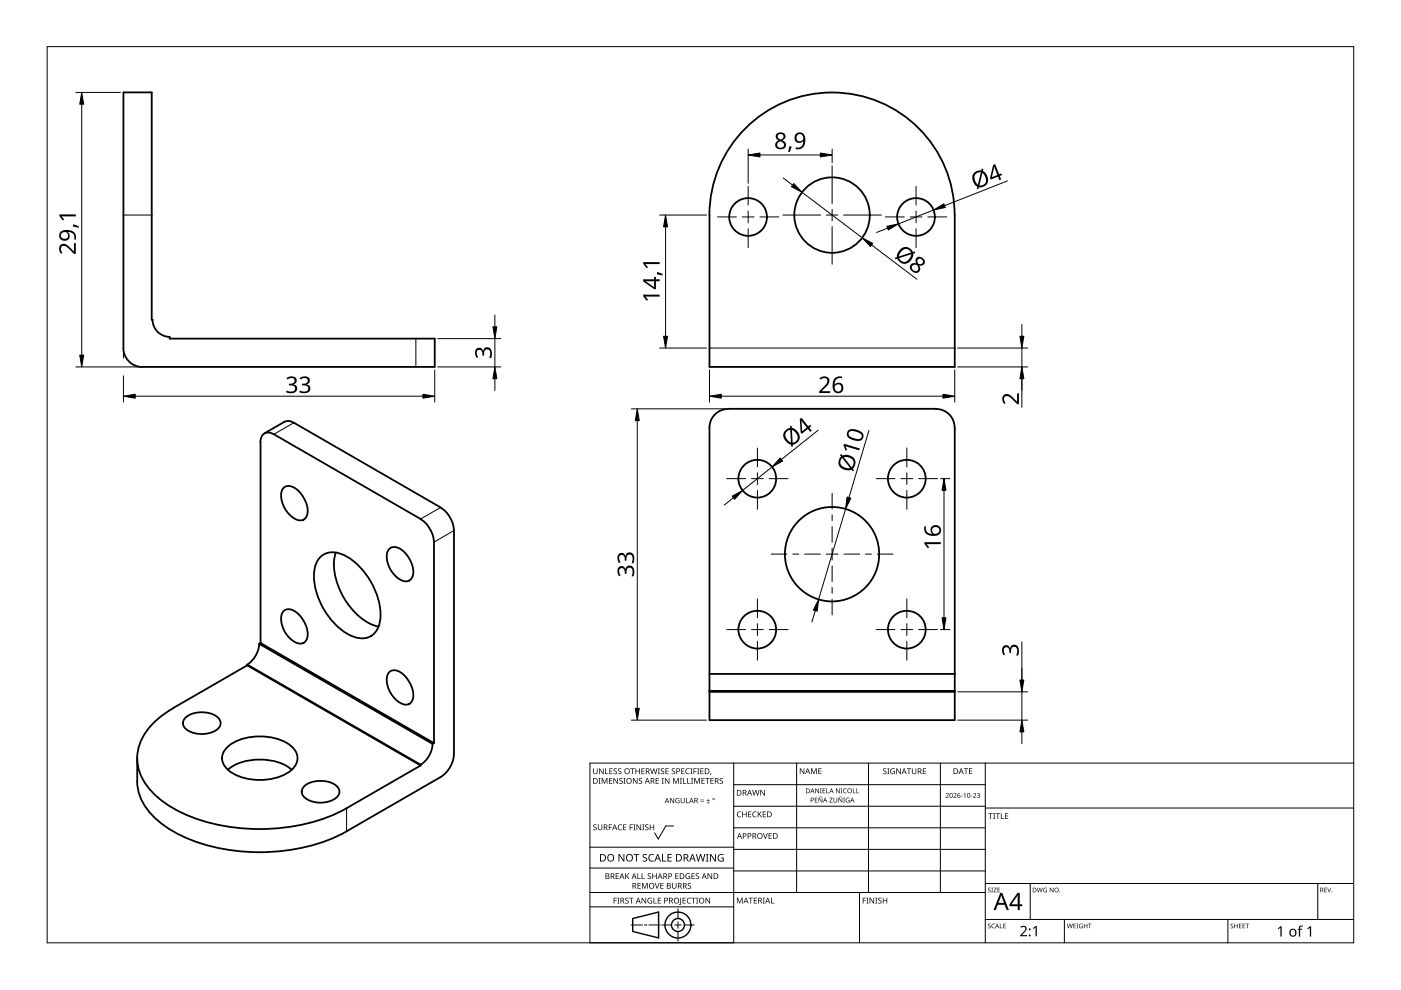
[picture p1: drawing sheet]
<svg xmlns="http://www.w3.org/2000/svg" width="297mm" height="210mm" viewBox="0 0 297 210" stroke-linecap="round" stroke-linejoin="round" font-family="sans-serif">
<path d="M26.2 45.6h6M88.2 71.8v6M150.4 73.8h52M62.3 89.6l-4.2 2.5M93.4 107.6l-4.2 2.4M96.3 112.5l-4.3 2.4M73.5 171.4v4.9" fill="none" stroke="#000" stroke-width=".21"/>
<g fill="none" stroke="#000" stroke-width=".38">
<path d="M202.4 45.6v32.2h-52v-32.2a26 26 0 0 1 26-26 26 26 0 0 1 26 26M32.3 67.8a3.7 3.7 0 0 0 3.6 3.6M32.4 67.8h-.2v-48.2h-6v54.2a4 4 0 0 0 3.9 4h62.1v-6h-56.2v-.4M55.2 93.7v42.6M58 92.1a1.75 1.75 0 0 0-2-.2 1.75 1.75 0 0 0-.8 1.8M58.1 92.1l31.1 17.9M60.3 89.5a1.82 1.82 0 0 1 2 .1M60.3 89.4l-4.2 2.5M62.3 89.6l31.1 18M154.4 86.7a4 4 0 0 0-4 4v62h52v-62M198.4 86.7a3.9 3.9 0 0 1 4 4M198.4 86.7h-44"/>
<path d="M60.1 103.5a2.05 2.05 0 0 1 2.9 .3 5.8 5.8 0 0 1 2 5.6 1.66 1.66 0 0 1-2.6 .5 5.7 5.7 0 0 1-2.6-6zM68 118a4.5 4.5 0 0 1 5.6 0 15.4 15.4 0 0 1 7 13.3 4 4 0 0 1-6.1 3.5 15 15 0 0 1-7.9-13.7 4.9 4.9 0 0 1 1.4-3.1zM71.2 117.2a12.5 12.5 0 0 0 2.3 10.4 11.8 11.8 0 0 0 6.8 5.3M82.4 116.5a2.05 2.05 0 0 1 3 .2 5.8 5.8 0 0 1 2 5.7 1.68 1.68 0 0 1-2.6 .5 5.6 5.6 0 0 1-2.6-6zM89.2 110.1a6.2 6.2 0 0 1 2.8 4.8M92 114.9v42.7M93.4 107.6a6.1 6.1 0 0 1 2.8 4.9M96.3 112.5v47.3M54.9 136.5a5.8 5.8 0 0 1-2.5 4.4M55 136.5l36.7 21.2 .3-.1M55.2 136.3l-.2 .2M55.2 136.3l36.8 21.3"/>
<path d="M60.1 129.6a2.05 2.05 0 0 1 2.9 .3 5.8 5.8 0 0 1 2 5.7 1.67 1.67 0 0 1-2.6 .5 5.6 5.6 0 0 1-2.6-6zM36.7 150.2a14.2 14.2 0 0 0-7.4 8.6 9.9 9.9 0 0 0 3 9.2 28.6 28.6 0 0 0 16.2 7.3 40.1 40.1 0 0 0 24.9-3.9l15.8-9.1M39.5 152a5.7 5.7 0 0 1 7 .4 1.67 1.67 0 0 1-.9 2.6 5.7 5.7 0 0 1-6.5-.8 1.5 1.5 0 0 1 .4-2.2zM48 158.6a10.7 10.7 0 0 1 9.4-2.3 7.5 7.5 0 0 1 5.3 3.1 3.3 3.3 0 0 1-1.6 4.4 12.1 12.1 0 0 1-12.5-.3 3.1 3.1 0 0 1-.6-4.9zM52.4 141.1l36.8 21.2M52.4 141.1l-15.7 9M52.4 141.1v-.2l36.8 21.2v.2M82.4 142.6a2.05 2.05 0 0 1 3 .3 6.2 6.2 0 0 1 2.2 5.1 1.65 1.65 0 0 1-1.1 1.4 1.65 1.65 0 0 1-1.7-.4 5.7 5.7 0 0 1-2.6-6zM91.7 157.7a5.5 5.5 0 0 1-2.5 4.5M96.2 159.9a6.1 6.1 0 0 1-2.8 4.9M202.4 146.5h-52M202.4 146.7h-52"/>
<path d="M202.4 142.9h-52M29.1 160.7v5a11.8 11.8 0 0 0 5.5 9.2 36.2 36.2 0 0 0 22 5.8 37.7 37.7 0 0 0 16.8-4.4M48.3 163.2a11.9 11.9 0 0 1 11.8-1.2l1.7 1.2M64.6 166.6a6.1 6.1 0 0 1 6.7 0 1.66 1.66 0 0 1 .6 1.6 1.66 1.66 0 0 1-1.1 1.3 5.6 5.6 0 0 1-6.5-.7 1.51 1.51 0 0 1 .3-2.2zM93.4 164.7l-19.9 11.6"/>
<circle cx="158.6" cy="46" r="4"/>
<circle cx="176.4" cy="45.6" r="8"/>
<circle cx="194.2" cy="46" r="4"/>
<circle cx="160.6" cy="101.5" r="4"/>
<circle cx="176.4" cy="117.5" r="10"/>
<circle cx="192.3" cy="101.5" r="4"/>
<circle cx="160.6" cy="133.5" r="4"/>
<circle cx="192.3" cy="133.5" r="4"/>
</g>
<path d="M10 9.9h277v190h-277z" fill="none" stroke="#000" stroke-width=".21"/>
<g fill="none" stroke="#000" stroke-width=".21">
<path d="M125.1 179.6h30.5M142.8 175.1h-1.6l-1.6 2.8-.8-1.3M155.6 166.4h53.3M155.6 161.8v38.1h-30.5v-38.1h161.9M168.9 161.8v27.4M184.1 161.8v27.4M199.4 161.8v27.4M208.9 170.9h-53.3M208.9 175.5h-53.3M208.9 161.8v38.1M287 171.3h-78.1M125.1 192.3h30.5"/>
<path d="M125.1 189.2h83.8M133.8 196.1h2.4M136.6 196.1h.6M140 196.1h-2.4M140.3 196.1h2.1M143.1 196.1h1.3M143.7 195.4v1.4M143.7 197.5v2M143.7 192.7v2M147.2 196.1h-2.1M155.6 180.1h53.3M155.6 184h-30.5"/>
<path d="M182.2 189.2v10.7M208.9 184.7h-53.3M218.4 187.3v7.6M225.7 194.9v5M260.3 194.9v5M279.4 187.3v7.6M287 194.9h-78.1M287 187.3h-78.1"/>
</g>
<g fill="#000">
<path d="M125.8 174.9l.5-.1h.2l-.1 .2a.25 .25 0 0 0-.3-.1 .25 .25 0 0 0 0 .4 .42 .42 0 0 1 .4 .5 .42 .42 0 0 1-.7 .2v-.1a.27 .27 0 0 0 .5 0 .27 .27 0 0 0-.1-.4l-.4-.2zM125.8 162.9h.1v.8a.32 .32 0 0 0 .3 .3 .32 .32 0 0 0 .3-.3v-.8h.2v.8a.47 .47 0 0 1-.5 .4 .47 .47 0 0 1-.4-.4zM126.9 165h.4l-.1 .1v1l.1 .1h-.4l.1-.1v-1zM126.8 174.8h.1v.8a.32 .32 0 0 0 .3 .3 .32 .32 0 0 0 .3-.3v-.8h.2v.8a.47 .47 0 0 1-.5 .4 .47 .47 0 0 1-.4-.4zM127 162.9h.2l.6 1v-1h.2v1.2h-.2l-.7-1 .1 1h-.2zM127.6 165h.2l.4 1 .4-1h.2v1.2h-.2v-1.1l-.4 1.1h-.1l-.4-1.1v1.1h-.1zM128.3 162.9h.2v1.1h.5v.1h-.7zM129.1 174.8h.7v.1h-.6v.5h.5v.1h-.5v.5h-.1zM129.1 165h.7v.1h-.5v.4h.5v.1h-.5v.4h.5v.2h-.7zM129.2 162.9h.7v.1h-.5v.4h.4v.2h-.4v.4h.5v.1h-.7zM130.1 163l.5-.1 .2 .1v.1a.25 .25 0 0 0-.4-.1 .25 .25 0 0 0 0 .4 .42 .42 0 0 1 .4 .5 .42 .42 0 0 1-.7 .2v-.1a.27 .27 0 0 0 .5 0 .27 .27 0 0 0-.1-.4l-.4-.2zM130.1 165h.1l.7 1v-1h.1v1.2h-.2l-.6-1v1h-.1z"/>
<path d="M131.1 175l.5-.2 .3 .1-.1 .1a.49 .49 0 0 0-.7 .4 .49 .49 0 0 0 .8 .4 .57 .57 0 0 1-.8 0 .57 .57 0 0 1 0-.8zM131.1 163l.4-.1 .2 .1v.1a.25 .25 0 0 0-.4-.1 .25 .25 0 0 0 0 .4 .42 .42 0 0 1 .4 .5 .42 .42 0 0 1-.6 .2v-.1a.27 .27 0 0 0 .4 0 .27 .27 0 0 0-.1-.4l-.3-.2zM131.4 165.1l.4-.2 .2 .1v.1a.25 .25 0 0 0-.4-.1 .25 .25 0 0 0 0 .4l.4 .2v.4l-.4 .2-.3-.1 .1-.1a.27 .27 0 0 0 .4 .1 .27 .27 0 0 0-.1-.4l-.4-.3zM132.2 165h.4l-.1 .1v1l.1 .1h-.4l.1-.1v-1zM132.1 174.8h.7v.1h-.5v.4h.5v.1h-.5v.5h.5v.1h-.7zM133.5 174.8h.7v.1h-.5v.5h.5v.1h-.5v.5h-.2zM133.6 162.9h.9v.1h-.3v1.1h-.2v-1.1h-.4zM134.3 174.8h.4l-.1 .1v1l.1 .1h-.4l.1-.1v-1zM134.2 165h.2l.6 1v-1h.2v1.2h-.2l-.7-1v1h-.1zM134.7 162.9h.2v.5h.6v-.5h.2v1.2h-.2v-.5h-.6v.5h-.2zM135 174.8h.1l.7 1v-1h.1v1.2h-.2l-.6-1v1h-.1zM135.5 165.1l.4-.2 .2 .1v.1a.25 .25 0 0 0-.4-.1 .25 .25 0 0 0 0 .4l.4 .2v.4l-.4 .2-.3-.1 .1-.1a.27 .27 0 0 0 .4 .1 .27 .27 0 0 0-.1-.4l-.3-.3z"/>
<path d="M136.2 174.8h.4l-.1 .1v1l.1 .1h-.4l.1-.1v-1zM136 162.9h.7v.1h-.6v.4h.5v.2h-.5v.4h.6v.1h-.7zM136.8 174.9l.4-.1h.3l-.1 .2a.25 .25 0 0 0-.3-.1 .25 .25 0 0 0 0 .4 .42 .42 0 0 1 .4 .5 .42 .42 0 0 1-.7 .2v-.1a.27 .27 0 0 0 .5 0 .27 .27 0 0 0-.1-.4l-.4-.2zM137.8 174.8h.1v.5h.6v-.5h.2v1.2h-.2v-.6h-.6v.6h-.1zM137.8 162.9h.2l.3 1 .2-1h.2l.3 1 .2-1h.2l-.3 1.2h-.2l-.3-1-.3 1h-.1zM139 165h.7v.1h-.5v.4h.5v.1h-.5v.4h.5v.2h-.7zM139.5 162.9h.4l-.1 .1v1l.1 .1h-.4l.1-.1v-1zM140.3 165h.4l-.1 .1v1l.1 .1h-.4l.1-.1v-1zM140.1 163l.5-.1 .2 .1v.1a.25 .25 0 0 0-.4-.1 .25 .25 0 0 0 0 .4 .42 .42 0 0 1 .4 .5 .42 .42 0 0 1-.7 .2l.1-.1a.27 .27 0 0 0 .4 0 .27 .27 0 0 0-.1-.4l-.4-.2zM141.1 162.9h.7v.1h-.6v.4h.5v.2h-.5v.4h.6v.1h-.7zM141 165h.1l.7 1v-1h.1v1.2h-.1l-.7-1v1h-.1zM142.1 169.2h.1l.6 .9v-.9h.1v1.1h-.1l-.6-.9v.9h-.1z"/>
<path d="M142.5 163l.4-.1 .2 .1v.1a.25 .25 0 0 0-.4-.1 .25 .25 0 0 0 0 .4 .42 .42 0 0 1 .4 .5 .42 .42 0 0 1-.6 .2v-.1a.27 .27 0 0 0 .4 0 .27 .27 0 0 0-.1-.4l-.4-.2zM142.7 165h.2l.4 1 .4-1h.2v1.2h-.1v-1.1l-.4 1.1h-.2l-.4-1.1v1.1h-.1zM143.3 169.3l.5-.1 .3 .1-.1 .1a.45 .45 0 0 0-.7 .3 .45 .45 0 0 0 .6 .5v-.4h-.2v-.1h.4v.6a.6 .6 0 0 1-.8-.2 .6 .6 0 0 1 0-.8zM144.2 165h.4l-.2 .1v1l.2 .1h-.4l.1-.1v-1zM144.8 165h.2v1h.5v.2h-.7zM144.4 162.9h.7v.1h-.5v.4h.5v.2h-.5v.4h.5v.1h-.7zM144.3 169.2h.2v.7a.28 .28 0 0 0 .2 .3 .28 .28 0 0 0 .3-.3v-.7h.2v.7a.42 .42 0 0 1-.5 .4 .42 .42 0 0 1-.4-.4zM145.5 169.2h.1v1h.5v.1h-.6zM145.7 165h.2v1h.5v.2h-.7zM145.5 163.1l.3-.2 .4 .1v.1l-.3-.1a.49 .49 0 0 0-.4 .7 .49 .49 0 0 0 .7 .3 .57 .57 0 0 1-.8-.1 .57 .57 0 0 1 0-.8zM146.4 162.9h.4l-.1 .1v1l.1 .1h-.4l.1-.1v-1zM146.5 165h.5l-.2 .1v1l.2 .1h-.5l.2-.1v-1z"/>
<path d="M147 162.9h.7v.1h-.5v.5h.5v.1h-.5v.5h-.2zM147.2 165h.2l.4 1 .4-1h.2v1.2h-.2l.1-1.1-.5 1.1h-.1l-.4-1.1v1.1h-.1zM147.8 162.9h.5l-.2 .1v1l.2 .1h-.5l.2-.1v-1zM148.5 169.9h.7v.1h-.7zM148.5 169.5h.7v.2h-.7zM148.5 162.9h.7v.1h-.6v.4h.5v.2h-.5v.4h.6v.1h-.7zM148.7 165h.7v.1h-.5v.4h.5v.1h-.5v.4h.5v.2h-.7zM149.8 170.2h.7v.1h-.7zM149.5 165h.9v.1h-.3v1.1h-.2v-1.1h-.4zM150.1 169.4l.1 .3h.3l-.3 .1v.3l-.1-.3h-.3l.3-.1zM150.7 163.9h.1l-.2 .4zM150.6 165h.7v.1h-.5v.4h.5v.1h-.5v.4h.5v.2h-.7z"/>
<path d="M152.6 165.1l.4-.2 .3 .1-.1 .1a.25 .25 0 0 0-.4-.1 .25 .25 0 0 0 0 .4l.4 .2 .1 .4-.4 .2-.4-.1 .1-.1a.27 .27 0 0 0 .5 .1 .27 .27 0 0 0-.1-.4l-.4-.3zM156.4 172.2l.4-.2 .4 .1-.1 .1a.49 .49 0 0 0-.7 .5 .49 .49 0 0 0 .7 .4 .57 .57 0 0 1-.8 0 .57 .57 0 0 1 0-.8zM157.4 172.1h.1v.5h.7v-.5h.1v1.2h-.1v-.6h-.7v.6h-.1zM158.6 172.1h.7v.1h-.5v.4h.5v.1h-.5v.4h.5v.2h-.7zM159.7 172.2l.3-.2 .4 .1v.1h-.3a.49 .49 0 0 0-.4 .6 .49 .49 0 0 0 .7 .3 .57 .57 0 0 1-.8 0 .57 .57 0 0 1 0-.8zM159.5 167.5h.1l.3 1 .3-1h.1l.3 1 .3-1h.1l-.3 1.2h-.2l-.3-1.1-.2 1.1h-.2zM160.7 172.1h.1v.6l.5-.6h.2l-.5 .5 .5 .7h-.1l-.5-.6-.1 .6h-.1zM161.8 176.6h.1l.4 1.1 .3-1.1h.2l-.4 1.2h-.2zM161.2 167.5h.2l.6 1v-1h.2v1.2h-.2l-.7-1v1h-.1zM161.7 172.1h.7v.1h-.5v.4h.5v.1h-.5v.4h.5v.2h-.7zM163 176.6h.6v.2h-.5v.3h.5v.2h-.5v.4h.5v.1h-.6zM169.6 162.9h.2l.6 1v-1h.1v1.2h-.1l-.7-1v1h-.1z"/>
<path d="M172 162.9h.2l.4 1 .3-1h.3v1.2h-.2v-1l-.4 1h-.1l-.4-1.1v1.1h-.1zM172.8 169.1h.5v.1h-.4v.4h.4v.1h-.4v.3h.4v.2h-.5zM172.8 167.2h.2l.5 .8v-.8h.2v1h-.2l-.5-.9v.9h-.2zM173.7 168.9h.5l-.1 .1h-.4zM173.5 162.9h.7v.1h-.5v.4h.4v.1h-.4v.5h.5v.1h-.7zM173.9 167.2h.3l-.1 .9 .1 .1h-.3l.1-.1zM173.5 169.1h.2l.5 .9v-.9h.2v1.1h-.2l-.5-.9v.9h-.2zM174.4 167.2h.6v.1h-.5v.3h.5v.1h-.5v.4h.5v.1h-.6zM175.2 167.2h.1v.9h.5v.1h-.6zM175.8 169.1h.7l-.5 .9h.5v.2h-.7l.6-1h-.6zM176.7 169.1h.2v.7a.26 .26 0 0 0 .2 .3 .26 .26 0 0 0 .3-.3v-.7h.1v.7a.39 .39 0 0 1-.4 .4 .39 .39 0 0 1-.4-.4zM177.2 167.2h.2l.5 .8v-.8h.2v1h-.2l-.5-.9v.9h-.2z"/>
<path d="M178 168.9h.5l-.2 .1h-.4zM177.8 169.1h.1l.6 .9v-.9h.1v1.1h-.2l-.5-.9v.9h-.1zM178.2 167.2h.4l-.1 .1v.8l.1 .1h-.4l.2-.1zM178.8 169.1h.3l-.1 .9 .1 .2h-.3l.1-.2zM178.9 167.3l.4-.2 .2 .1v.1a.41 .41 0 0 0-.6 .4 .41 .41 0 0 0 .6 .3 .48 .48 0 0 1-.7 0 .48 .48 0 0 1 .1-.7zM179.4 169.3l.4-.2 .3 .1-.1 .1a.42 .42 0 0 0-.6 .3 .42 .42 0 0 0 .6 .4v-.3l-.2-.1h.3v.5a.56 .56 0 0 1-.7-.1 .56 .56 0 0 1 0-.7zM180.8 167.2h.2v.9h.4v.1h-.6zM181.6 167.2h.1v.9h.5v.1h-.6zM187.3 163l.4-.1 .2 .1v.1a.25 .25 0 0 0-.4-.1 .25 .25 0 0 0 0 .4 .42 .42 0 0 1 .4 .5 .42 .42 0 0 1-.6 .2v-.1a.27 .27 0 0 0 .4 0 .27 .27 0 0 0-.1-.4l-.3-.2zM188.1 162.9h.5l-.2 .1v1l.2 .1h-.5l.2-.1v-1zM188.9 163.1l.5-.2 .3 .1v.1a.5 .5 0 0 0-.8 .4 .5 .5 0 0 0 .7 .5v-.4h-.3v-.1h.4v.6a.66 .66 0 0 1-.8-.1 .66 .66 0 0 1 0-.9zM190 162.9h.2l.7 1-.1-1h.2v1.2h-.2l-.6-1v1h-.2z"/>
<path d="M192.3 162.9h.9v.1h-.4v1.1h-.2v-1.1h-.3zM193.3 162.9h.2v.8a.32 .32 0 0 0 .3 .3 .32 .32 0 0 0 .3-.3v-.8h.2v.8a.47 .47 0 0 1-.5 .4 .47 .47 0 0 1-.5-.4zM195.7 162.9h.6v.1h-.5v.4h.5v.2h-.5v.4h.5v.1h-.6zM200.5 168.3a.37 .37 0 0 1 .6 0 .37 .37 0 0 1-.2 .5l-.2 .3h.5v.1h-.7l.3-.4a.27 .27 0 0 0 .2-.4 .27 .27 0 0 0-.4-.1zM202.1 168.3a.37 .37 0 0 1 .6 0 .37 .37 0 0 1-.2 .5l-.2 .3h.5v.1h-.7l.3-.4a.27 .27 0 0 0 .3-.4 .27 .27 0 0 0-.5-.1zM203.8 168.7h.3v.1h-.3zM204.3 168.4l.4-.3v1.1h-.2v-.9zM204.4 162.9h.9v.1h-.4v1.1h-.2v-1.1h-.3zM205.8 168.7h.4v.1h-.4zM205.4 162.9h.7v.1h-.5v.4h.5v.1h-.5v.5h.5v.1h-.7zM206.3 168.3a.37 .37 0 0 1 .6 0 .37 .37 0 0 1-.2 .5l-.2 .3h.5v.1h-.7l.3-.4a.27 .27 0 0 0 .3-.4 .27 .27 0 0 0-.5-.1zM207.1 168.2l.5-.1 .2 .3a.23 .23 0 0 0-.2 .2 .23 .23 0 0 0 .2 .2l-.2 .4h-.4l-.1-.2a.26 .26 0 0 0 .4 .1 .26 .26 0 0 0 .1-.4l-.3-.1a.23 .23 0 0 0 .3-.1 .23 .23 0 0 0-.1-.3 .23 .23 0 0 0-.3 .1z"/>
<path d="M209.6 172.4h.9v.2h-.4v1h-.1v-1h-.4zM210.6 172.4h.4l-.1 .1v1l.1 .1h-.4l.1-.1v-1zM211.1 172.4h.9v.2h-.4v1h-.1v-1h-.4zM212.2 172.4h.2v1.1h.5v.1h-.7zM213.1 172.4h.7v.2h-.6v.3h.5v.2h-.5v.4h.6v.1h-.7zM130.1 190.3h.7v.2h-.5v.4h.4v.1h-.4v.6h-.2zM130.5 185.2h.7v.1h-.5v.4h.5v.1h-.5v.4h.5v.2h-.7zM130.9 190.3h.4l-.1 .2v.9l.1 .2h-.4l.1-.2v-.9zM131.1 181.1h.3l.8 1.3v-1.3h.2v1.6h-.3l-.8-1.4v1.4h-.2zM132.6 190.5l.4-.2 .3 .1-.1 .1a.25 .25 0 0 0-.4-.1 .25 .25 0 0 0 0 .4 .4 .4 0 0 1 .5 .3 .4 .4 0 0 1-.3 .5 .4 .4 0 0 1-.5-.2h.1a.27 .27 0 0 0 .5 .1 .27 .27 0 0 0-.1-.5l-.4-.2zM132.6 185.2h.1v.6l.6-.6h.1l-.4 .5 .5 .7h-.2l-.5-.6-.1 .6h-.1zM133.4 190.3h.9v.2h-.4v1.1h-.1v-1.1h-.4z"/>
<path d="M134.3 181.1h1.2v.2h-.5v1.4h-.2v-1.4h-.5zM135.2 185.2h.1v1h.5v.2h-.6zM135.2 187.2h.6v.1h-.5v.4h.5v.2h-.5v.4h.5v.1h-.6zM136 185.2h.2v1h.5v.2h-.7zM136.1 187.2h.2l.4 1 .4-1h.2v1.2h-.1v-1l-.4 1h-.2l-.4-1 .1 1h-.2zM136 190.3h.2l.7 1.1-.1-1.1h.2v1.3h-.2l-.6-1v1h-.2zM136.3 181.2l.4-.1h.5l-.2 .2a.33 .33 0 0 0-.5 .1 .33 .33 0 0 0 .4 .4 .49 .49 0 0 1 .3 .7 .49 .49 0 0 1-.8 .2l-.2-.1v-.2l.3 .1a.35 .35 0 0 0 .5-.2 .35 .35 0 0 0-.4-.4l-.3-.3zM137.4 190.5l.6-.2 .3 .1-.1 .1a.5 .5 0 0 0-.8 .4 .5 .5 0 0 0 .7 .5v-.3h-.3v-.2h.5v.6a.66 .66 0 0 1-.9-.1 .66 .66 0 0 1 0-.9zM137.4 185.3l.4-.2 .2 .1v.1a.25 .25 0 0 0-.4-.1 .25 .25 0 0 0 0 .4 .42 .42 0 0 1 .4 .6 .42 .42 0 0 1-.6 .2v-.2a.27 .27 0 0 0 .4 .1 .27 .27 0 0 0-.1-.4l-.3-.3zM137.7 181.3l.4-.2h.6l-.1 .2-.4-.1a.64 .64 0 0 0-.5 .9 .64 .64 0 0 0 .9 .3v.2a.83 .83 0 0 1-1-.3 .83 .83 0 0 1 .1-1zM138.6 190.3h.1v1.1h.5v.2h-.6zM138.8 187.2h.2l.3 1.1 .4-1.1h.1l-.4 1.2h-.1z"/>
<path d="M138.3 185.2h.2v.5h.6v-.5h.1v1.2h-.1v-.6h-.6v.6h-.2zM139.5 190.3h.6v.2h-.5v.4h.5v.1h-.5v.4h.5v.2h-.6zM140.4 181.1h.2v1.4h.7v.2h-.9zM140 187.2h.7v.1h-.5v.4h.5v.2h-.5v.4h.5v.1h-.7zM141.5 181.1h.9v.2h-.7v.4h.7v.2h-.7v.6h.7v.2h-.9zM142.5 187.2h.1v.8a.32 .32 0 0 0 .4 .3 .32 .32 0 0 0 .3-.3v-.8h.1v.8a.47 .47 0 0 1-.4 .4 .47 .47 0 0 1-.5-.4zM143.2 185.2h.7v.1h-.6v.4h.5v.1h-.5v.4h.6v.2h-.7zM144.2 190.3h.2v1.3l-.1 .2-.3 .1v-.2l.2-.1zM144.7 190.3h.7v.2h-.5v.4h.5v.1h-.5v.4h.5v.2h-.7zM145.5 185.3l.4-.2 .4 .1-.1 .1a.5 .5 0 0 0-.7 .4 .5 .5 0 0 0 .7 .5v-.3h-.3v-.2h.4v.6a.66 .66 0 0 1-.9-.1 .66 .66 0 0 1 .1-.9zM145.8 190.5l.3-.2 .4 .1v.1h-.3a.49 .49 0 0 0-.4 .6 .49 .49 0 0 0 .7 .3 .57 .57 0 0 1-.8 0 .57 .57 0 0 1 0-.8zM145.9 187.3l.4-.1 .2 .1v.1a.25 .25 0 0 0-.4-.1 .25 .25 0 0 0 0 .4l.4 .2v.3l-.4 .2h-.3l.1-.1a.27 .27 0 0 0 .4 0 .27 .27 0 0 0-.1-.4l-.4-.2z"/>
<path d="M146.6 190.3h.9v.2h-.4v1.1h-.1v-1.1h-.4zM146.6 185.2h.7v.1h-.5v.4h.5v.1h-.5v.4h.5v.2h-.7zM147.6 190.3h.4l-.1 .2v.9l.1 .2h-.4l.1-.2v-.9zM147.6 185.3l.4-.2 .2 .1v.1a.25 .25 0 0 0-.4-.1 .25 .25 0 0 0 0 .4 .42 .42 0 0 1 .4 .6 .42 .42 0 0 1-.7 .2l.1-.2a.27 .27 0 0 0 .4 .1 .27 .27 0 0 0-.1-.4l-.4-.3zM147.5 181.1h.2l.4 1.3 .3-1.3h.2l.4 1.3 .3-1.3h.2l-.4 1.6h-.2l-.4-1.4-.3 1.4h-.2zM149.7 181.1h.5l-.2 .1v1.3l.2 .2h-.5l.1-.2v-1.3zM149.6 190.3h.2l.6 1.1v-1.1h.2v1.3h-.2l-.7-1v1h-.1zM150 185.2h.2l.6 1v-1h.2v1.2h-.2l-.6-1v1h-.2zM150.5 181.1h.3l.8 1.3v-1.3h.2v1.6h-.2l-.9-1.4v1.4h-.2zM152.4 181.3l.7-.2h.3l-.1 .2a.65 .65 0 0 0-1 .5 .65 .65 0 0 0 .9 .7v-.5h-.3v-.2h.5v.8a.86 .86 0 0 1-1.1-.2 .86 .86 0 0 1 .1-1.1zM156.2 190.3h.3l.3 1 .4-1h.3v1.2h-.2v-1l-.4 1h-.1l-.4-1v1h-.2zM158.7 190.3h.9v.2h-.3v1h-.2v-1h-.4z"/>
<path d="M159.8 190.3h.7v.2h-.5v.3h.5v.2h-.5v.4h.5v.1h-.7zM161.7 190.3h.5l-.2 .2v.9l.2 .1h-.5l.2-.1v-.9zM163.5 190.3h.1v1.1h.6v.1h-.7zM182.9 190.3h.7v.2h-.5v.4h.5v.1h-.5v.6h-.2zM183.7 190.3h.4l-.1 .2v.9l.1 .2h-.4l.1-.2v-.9zM184.4 190.3h.1l.7 1v-1h.1v1.3h-.1l-.7-1v1h-.1zM185.6 190.3h.4l-.1 .2v.9l.1 .2h-.4l.1-.2v-.9zM186.2 190.5l.5-.2 .2 .1v.1a.25 .25 0 0 0-.4-.1 .25 .25 0 0 0 0 .4l.4 .2v.4l-.4 .2-.3-.1v-.1a.27 .27 0 0 0 .5 .1 .27 .27 0 0 0-.1-.5l-.4-.2zM187.2 190.3h.1v.6h.6v-.6h.2v1.3h-.2v-.6h-.6v.6h-.1zM209.5 188.3l.3-.1 .2 .2a.24 .24 0 0 0-.3-.1 .24 .24 0 0 0-.1 .3 .24 .24 0 0 0 .3 .1l.2 .2-.1 .2-.4 .1-.2-.2a.23 .23 0 0 0 .4 .2 .23 .23 0 0 0 0-.4l-.3-.2zM209.5 195.9l.3-.1 .2 .2a.24 .24 0 0 0-.3-.1 .24 .24 0 0 0-.1 .3 .24 .24 0 0 0 .3 .1 .31 .31 0 0 1 0 .5 .31 .31 0 0 1-.5-.1 .23 .23 0 0 0 .4 .1 .23 .23 0 0 0 0-.4l-.3-.2zM210.2 188.2h.3l-.1 .1 .1 .9h-.3l.1-.1z"/>
<path d="M210.3 196l.4-.2 .2 .1v.1a.39 .39 0 0 0-.6 .3 .39 .39 0 0 0 .6 .4 .46 .46 0 0 1-.7-.1 .46 .46 0 0 1 .1-.6zM210.7 188.2h.6l-.5 .9h.5v.1h-.7l.5-.9h-.4zM212 195.8h.1v.9l.4 .1h-.5zM211.5 188.2h.5l-.4 .1v.3h.4l-.4 .1v.4l.4 .1h-.5zM212.7 195.8h.5l-.4 .1v.3h.4l-.4 .2v.3l.4 .1h-.5zM216.3 196.5a.76 .76 0 0 1 1.2 0 .76 .76 0 0 1-.3 1.2l-.6 .6h1.2v.2h-1.5v-.2l.8-.8a.52 .52 0 0 0 .2-.8 .52 .52 0 0 0-.8 0zM219 196.8l.6-.5h.2v2.2h-.2v-1.9l-.5 .4zM219.8 188.2h.2l.2 .8 .2-.8h.1l.3 .8 .2-.8h.1l-.3 1h-.1l-.2-.8-.3 .8h-.1zM221.3 188.3h.7h-.1a.4 .4 0 0 0-.6 .4 .4 .4 0 0 0 .6 .4v-.3l-.2-.1h.3v.5a.53 .53 0 0 1-.7-.2 .53 .53 0 0 1 0-.7zM222.6 188.2h.1l.5 .8v-.8h.1v1h-.1l-.5-.8v.8h-.1zM226.2 195.8h.1l.2 .9 .3-.9h.1l.2 .9 .2-.9h.1l-.2 1h-.1l-.3-.8-.2 .8h-.1zM227.6 195.8h.5l-.4 .1v.3h.4l-.4 .2v.3l.4 .1h-.5z"/>
<path d="M228.3 195.8h.3l-.1 .1 .1 .9h-.3l.1-.1zM228.9 196l.7-.1-.2 .1a.4 .4 0 0 0-.5 .3 .4 .4 0 0 0 .5 .4v-.3l-.2-.1h.4v.5a.53 .53 0 0 1-.7-.1 .53 .53 0 0 1 0-.7zM229.8 195.8h.1v.4h.5v-.4h.1v1h-.1v-.4h-.5v.4h-.1zM230.7 195.8h.7l-.3 .1v.9h-.1v-.9zM260.9 195.9l.4-.1 .1 .2a.24 .24 0 0 0-.3-.1 .24 .24 0 0 0-.1 .3 .24 .24 0 0 0 .4 .1 .31 .31 0 0 1 0 .5 .31 .31 0 0 1-.5-.1 .23 .23 0 0 0 .3 .1 .23 .23 0 0 0 .1-.4l-.4-.2zM261.7 195.8h.1v.4h.5v-.4h.1v1h-.1v-.4h-.5v.4h-.1zM262.7 195.8h.5l-.4 .1v.3h.4l-.4 .2v.3l.4 .1h-.5zM263.5 195.8h.5l-.4 .1v.3h.4l-.4 .2v.3l.4 .1h-.5zM264.1 195.8h.7l-.3 .1v.9h-.1v-.9zM270.9 196.9l.6-.5h.2v2.2h-.2v-1.9l-.4 .3zM275.5 196.4l.7-.1v.2h-.4l-.1 .2-.1 .2h.5v.2h-.5v1.5h-.2v-1.5h-.3l.3-.2zM277.2 196.9l.6-.5h.2v2.2h-.3v-1.9l-.4 .3z"/>
<path d="M280.8 188.2h.5l-.4 .1v.3h.4l-.4 .1v.4l.4 .1h-.5zM281.4 188.2h.1l.3 .8 .3-.8h.1l-.3 1h-.1z"/>
<path d="M125.8 165h.3a.54 .54 0 0 1 .6 .6 .56 .56 0 0 1-.6 .6h-.3zM125.9 165.1v.9h.2a.43 .43 0 0 0 .5-.4 .41 .41 0 0 0-.5-.5z"/>
<path d="M128 174.8h.3a.35 .35 0 0 1 .5 .2 .35 .35 0 0 1-.3 .5l.4 .5h-.2l-.3-.5h-.2v.5h-.2zM128.2 174.9v.5h.1a.23 .23 0 0 0 .3-.2 .23 .23 0 0 0-.3-.3z"/>
<path d="M130.3 174.8h.1l.5 1.2h-.2l-.1-.4h-.5l-.2 .4h-.1zM130.3 175l-.2 .5h.4z"/>
<path d="M132.3 163.5a.61 .61 0 0 1 1.2 0 .61 .61 0 0 1-1.2 0zM132.7 163.1l-.1 .4a.45 .45 0 0 0 .5 .4 .45 .45 0 0 0 .3-.5 .45 .45 0 0 0-.5-.4z"/>
<path d="M132.7 165.6a.61 .61 0 0 1 1.2 0 .61 .61 0 0 1-1.2 0zM133.1 165.2a.47 .47 0 0 0-.1 .7 .47 .47 0 0 0 .7-.1 .45 .45 0 0 0 0-.6 .45 .45 0 0 0-.6 0z"/>
<path d="M136.9 162.9h.4a.35 .35 0 0 1 .4 .3 .35 .35 0 0 1-.2 .4l.3 .5h-.2l-.3-.5h-.2v.5h-.2zM137.1 163v.5h.2a.23 .23 0 0 0 .3-.2 .23 .23 0 0 0-.3-.3z"/>
<path d="M137.2 165h.1l.5 1.2h-.2l-.1-.4h-.5l-.1 .4h-.2zM137.2 165.1l-.2 .6h.4z"/>
<path d="M138 165h.3a.35 .35 0 0 1 .4 .2 .35 .35 0 0 1-.2 .4l.3 .6h-.2l-.3-.5h-.2v.5h-.1zM138.1 165.1v.4h.2a.23 .23 0 0 0 .3-.2 .23 .23 0 0 0-.3-.2z"/>
<path d="M141.4 169.2h.1l.4 1.1h-.1l-.2-.3h-.4l-.1 .3h-.2zM141.4 169.3l-.2 .5h.4z"/>
<path d="M143.4 162.9h.3a.41 .41 0 0 1 .5 .5 .41 .41 0 0 1-.6 .3v.4h-.2zM143.6 163v.5a.29 .29 0 0 0 .4-.2 .29 .29 0 0 0-.4-.3z"/>
<path d="M146.5 169.2h.2l.4 1.1h-.2l-.1-.3h-.4l-.2 .3h-.1zM146.6 169.3l-.2 .5h.4z"/>
<path d="M147.2 169.2h.3a.31 .31 0 0 1 .4 .2 .31 .31 0 0 1-.2 .4l.3 .5h-.1l-.3-.5h-.2v.5h-.2zM147.4 169.3v.4h.1a.21 .21 0 0 0 .3-.2 .21 .21 0 0 0-.3-.2z"/>
<path d="M149.4 162.9h.4a.61 .61 0 0 1 .6 .6 .61 .61 0 0 1-.6 .6h-.4zM149.6 163v1h.2a.48 .48 0 0 0 .4-.5 .48 .48 0 0 0-.4-.5z"/>
<path d="M151.1 169.4a.24 .24 0 0 1 .4 0 .24 .24 0 0 1-.4 0zM151.2 169.4a.15 .15 0 0 0 .3 0 .15 .15 0 0 0-.3 0z"/>
<path d="M151.6 165h.3a.35 .35 0 0 1 .4 .2 .35 .35 0 0 1-.2 .4l.3 .6h-.1l-.3-.5h-.3v.5h-.1zM151.7 165.1v.4h.2a.23 .23 0 0 0 .3-.2 .23 .23 0 0 0-.3-.2z"/>
<path d="M156.7 176.6h.2l.4 1.2h-.1l-.2-.3h-.5l-.1 .3h-.2zM156.8 176.8l-.2 .5h.4z"/>
<path d="M156.2 167.5h.4a.61 .61 0 0 1 .6 .6 .61 .61 0 0 1-.6 .6h-.4zM156.4 167.6v1h.2a.49 .49 0 0 0 .4-.4 .49 .49 0 0 0-.3-.6z"/>
<path d="M157.5 167.5h.3a.35 .35 0 0 1 .4 .2 .35 .35 0 0 1-.2 .4l.3 .6h-.1l-.3-.5h-.3v.5h-.1zM157.6 167.6v.5h.2a.23 .23 0 0 0 .3-.3 .23 .23 0 0 0-.3-.2z"/>
<path d="M157.5 176.6h.3a.41 .41 0 0 1 .5 .5 .41 .41 0 0 1-.7 .3v.4h-.1zM157.6 176.8v.4a.29 .29 0 0 0 .5-.2 .29 .29 0 0 0-.5-.2z"/>
<path d="M158.5 176.6h.3a.41 .41 0 0 1 .5 .5 .41 .41 0 0 1-.6 .3v.4h-.2zM158.7 176.8v.4a.29 .29 0 0 0 .4-.2 .29 .29 0 0 0-.4-.2z"/>
<path d="M158.8 167.5h.2l.5 1.2h-.2l-.1-.4h-.5l-.2 .4h-.1zM158.9 167.6l-.2 .6h.4z"/>
<path d="M159.6 176.6h.3a.35 .35 0 0 1 .4 .3 .35 .35 0 0 1-.2 .4l.3 .5h-.2l-.3-.5h-.2v.5h-.1zM159.7 176.8v.4h.2a.23 .23 0 0 0 .3-.2 .23 .23 0 0 0-.3-.2z"/>
<path d="M160.4 177.2a.65 .65 0 0 1 1.3 0 .65 .65 0 0 1-1.3 0zM160.8 176.8l-.1 .4a.45 .45 0 0 0 .5 .4 .45 .45 0 0 0 .4-.5 .45 .45 0 0 0-.5-.4z"/>
<path d="M162.7 172.1h.3a.61 .61 0 0 1 .6 .6 .61 .61 0 0 1-.6 .6h-.3zM162.8 172.2v.9h.2a.48 .48 0 0 0 .5-.4 .48 .48 0 0 0-.5-.5z"/>
<path d="M163.9 176.6h.4a.61 .61 0 0 1 .6 .7 .61 .61 0 0 1-.7 .5h-.3zM164.1 176.8v.9h.1a.48 .48 0 0 0 .5-.4 .48 .48 0 0 0-.4-.5z"/>
<path d="M171.2 162.9h.1l.5 1.2h-.2l-.1-.4h-.5l-.1 .4h-.2zM171.2 163.1l-.1 .5h.3z"/>
<path d="M170.9 167.2h.3a.51 .51 0 0 1 .5 .5 .51 .51 0 0 1-.5 .5h-.3zM171 167.3v.8l.4-.1 .2-.2-.1-.3z"/>
<path d="M171.9 169.1h.3a.34 .34 0 0 1 .3 .4 .34 .34 0 0 1-.5 .3v.4h-.1zM172 169.2v.4a.25 .25 0 0 0 .4-.2 .25 .25 0 0 0-.4-.2z"/>
<path d="M172.2 167.2l.5 1-.2-.3h-.5l-.2 .3zM172.2 167.3l-.1 .5h.3z"/>
<path d="M174.9 169.1l.5 1.1-.3-.4h-.4l-.2 .4zM174.9 169.3l-.1 .4h.3z"/>
<path d="M176.2 167.2l.5 1-.2-.3h-.4l-.3 .3zM176.3 167.3l-.2 .5h.3z"/>
<path d="M179.6 167.7a.51 .51 0 0 1 1 0 .51 .51 0 0 1-1 0zM179.8 167.7a.4 .4 0 0 0 .8 0 .4 .4 0 0 0-.8 0z"/>
<path d="M180.6 169.1l.6 1.1-.3-.4h-.4l-.3 .4zM180.7 169.3l-.2 .4h.4z"/>
<path d="M191.6 162.9h.2l.4 1.2h-.1l-.2-.4h-.4l-.2 .4h-.1zM191.7 163.1l-.2 .5h.4z"/>
<path d="M194.6 162.9h.3a.35 .35 0 0 1 .5 .2 .35 .35 0 0 1-.3 .5l.4 .5h-.2l-.3-.5h-.3v.5h-.1zM194.7 163v.5h.2a.23 .23 0 0 0 .3-.2 .23 .23 0 0 0-.3-.3z"/>
<path d="M201.4 168.2l.4-.1 .2 .3v.5l-.2 .3-.3-.1-.2-.2zM201.5 168.3v.1a.37 .37 0 0 0-.1 .4 .37 .37 0 0 0 .4 .2 .4 .4 0 0 0 .1-.4 .4 .4 0 0 0-.4-.3z"/>
<path d="M203.1 168.2l.4-.1-.3 .2-.1 .3a.35 .35 0 0 1 .5 .2 .35 .35 0 0 1-.3 .5 .35 .35 0 0 1-.3-.5zM203.1 168.9a.22 .22 0 0 0 .4 0 .22 .22 0 0 0-.4 0z"/>
<path d="M202.2 162.9h.3a.55 .55 0 0 1 .6 .6 .56 .56 0 0 1-.6 .6h-.3zM202.3 163v1h.2a.48 .48 0 0 0 .5-.5 .48 .48 0 0 0-.5-.5z"/>
<path d="M203.7 162.9h.2l.4 1.2h-.1l-.2-.4h-.5l-.1 .4h-.2zM203.8 163.1l-.2 .5h.4z"/>
<path d="M205.2 168.2l.3-.1 .2 .3v.5l-.2 .3-.3-.1-.1-.2zM205.2 168.3v.2a.38 .38 0 0 0 .3 .5 .41 .41 0 0 0 .1-.4 .41 .41 0 0 0-.4-.3z"/>
<path d="M128.4 185.2h.3a.31 .31 0 0 1 .5 .1 .31 .31 0 0 1-.3 .4 .33 .33 0 0 1 .3 .4 .33 .33 0 0 1-.4 .3h-.4zM128.5 185.8v.4h.3a.23 .23 0 0 0 .3-.2 .23 .23 0 0 0-.3-.2zM128.5 185.3v.4h.2a.21 .21 0 0 0 .3-.2 .21 .21 0 0 0-.3-.2z"/>
<path d="M127.2 181.1h.5a.71 .71 0 0 1 .8 .8 .73 .73 0 0 1-.8 .8h-.5zM127.4 181.2v1.3h.2a.56 .56 0 0 0 .7-.6 .54 .54 0 0 0-.6-.7z"/>
<path d="M129.5 185.2h.3a.35 .35 0 0 1 .4 .2 .35 .35 0 0 1-.2 .4l.3 .6h-.1l-.3-.5h-.3v.5h-.1zM129.6 185.3v.4h.2a.23 .23 0 0 0 .3-.2 .23 .23 0 0 0-.3-.2z"/>
<path d="M128.9 181.3a.76 .76 0 0 1 1.1 .1 .76 .76 0 0 1-.1 1.1 .76 .76 0 0 1-1.1-.3v-.5zM129.1 181.4a.62 .62 0 0 0-.1 .8 .62 .62 0 0 0 .8 .2l.1-.1a.61 .61 0 0 0 0-.8 .61 .61 0 0 0-.8-.1z"/>
<path d="M131.6 190.3h.3a.35 .35 0 0 1 .4 .3 .35 .35 0 0 1-.2 .4l.3 .6h-.1l-.3-.5h-.3v.5h-.1zM131.7 190.5v.4h.2a.23 .23 0 0 0 .3-.2 .23 .23 0 0 0-.3-.2z"/>
<path d="M131.8 185.2h.1l.5 1.2h-.2l-.1-.4h-.5l-.1 .4h-.2zM131.9 185.3l-.2 .6h.4z"/>
<path d="M132.9 181.3a.76 .76 0 0 1 1.1 .1 .76 .76 0 0 1-.1 1.1 .76 .76 0 0 1-1.1-.3l-.1-.5zM133.1 181.4a.62 .62 0 0 0-.2 .8 .62 .62 0 0 0 .9 .2l.1-.1a.61 .61 0 0 0 0-.8 .61 .61 0 0 0-.8-.1z"/>
<path d="M134.1 187.2h.3a.35 .35 0 0 1 .5 .2 .35 .35 0 0 1-.3 .5l.4 .5h-.2l-.3-.5h-.2v.5h-.2zM134.3 187.3v.5h.1a.23 .23 0 0 0 .3-.2 .23 .23 0 0 0-.3-.3z"/>
<path d="M134.4 185.2h.1l.5 1.2h-.2l-.1-.4h-.5l-.1 .4h-.2zM134.4 185.3l-.2 .6h.4z"/>
<path d="M135.3 190.3h.1l.5 1.3h-.2l-.1-.4h-.5l-.2 .4h-.1zM135.3 190.5l-.2 .5h.4z"/>
<path d="M137.5 187.8a.61 .61 0 0 1 1.2 0 .61 .61 0 0 1-1.2 0zM137.9 187.4a.47 .47 0 0 0-.1 .7 .47 .47 0 0 0 .7 0v-.1a.45 .45 0 0 0 0-.5 .45 .45 0 0 0-.6-.1z"/>
<path d="M139.4 181.1h.1l.6 1.6h-.2l-.1-.5h-.7l-.2 .5h-.2zM139.4 181.3l-.2 .7h.5z"/>
<path d="M139.9 185.2h.1l.5 1.2h-.2l-.1-.4h-.5l-.1 .4h-.2zM139.9 185.3l-.1 .6h.3z"/>
<path d="M140.7 185.2h.3a.35 .35 0 0 1 .4 .2 .35 .35 0 0 1-.2 .4l.3 .6h-.2l-.2-.5h-.3v.5h-.1zM140.8 185.3v.4h.2a.23 .23 0 0 0 .3-.2 .23 .23 0 0 0-.3-.2z"/>
<path d="M141.4 187.2h.3a.31 .31 0 0 1 .5 .2 .31 .31 0 0 1-.2 .4 .33 .33 0 0 1 .2 .4 .33 .33 0 0 1-.4 .2h-.4zM141.5 187.9v.4h.3a.23 .23 0 0 0 .3-.2 .23 .23 0 0 0-.3-.2zM141.5 187.3v.4h.3a.21 .21 0 0 0 .2-.2 .21 .21 0 0 0-.3-.2z"/>
<path d="M140.8 190.3h.4a.41 .41 0 0 1 .4 .5 .41 .41 0 0 1-.6 .3v.5h-.2zM141 190.5v.5a.29 .29 0 0 0 .5-.3 .29 .29 0 0 0-.5-.2z"/>
<path d="M141.9 190.3h.3a.35 .35 0 0 1 .4 .3 .35 .35 0 0 1-.2 .4l.3 .6h-.1l-.3-.5h-.3v.5h-.1zM142 190.5v.4h.2a.23 .23 0 0 0 .3-.2 .23 .23 0 0 0-.3-.2z"/>
<path d="M141.7 185.2h.3a.41 .41 0 0 1 .5 .5 .41 .41 0 0 1-.6 .2v.5h-.2zM141.9 185.3v.5a.29 .29 0 0 0 .4-.3 .29 .29 0 0 0-.4-.2z"/>
<path d="M143.7 187.2h.4a.35 .35 0 0 1 .4 .2 .35 .35 0 0 1-.2 .5l.3 .5h-.2l-.3-.5h-.2v.5h-.2zM143.9 187.3v.5h.2a.23 .23 0 0 0 .3-.2 .23 .23 0 0 0-.3-.3z"/>
<path d="M142.8 191a.61 .61 0 0 1 1.2 0 .61 .61 0 0 1-1.2 0zM143.2 190.6a.47 .47 0 0 0-.1 .7 .47 .47 0 0 0 .7-.1 .45 .45 0 0 0-.1-.6 .45 .45 0 0 0-.5 0z"/>
<path d="M143.3 181.1h.5a.71 .71 0 0 1 .8 .8 .73 .73 0 0 1-.8 .8h-.5zM143.5 181.2v1.3h.2a.56 .56 0 0 0 .7-.6 .54 .54 0 0 0-.6-.7z"/>
<path d="M144.8 187.2h.3a.35 .35 0 0 1 .5 .2 .35 .35 0 0 1-.3 .5l.4 .5h-.2l-.3-.5h-.2v.5h-.2zM145 187.3v.5h.1a.23 .23 0 0 0 .3-.2 .23 .23 0 0 0-.3-.3z"/>
<path d="M144.1 185.2h.4a.61 .61 0 0 1 .6 .6 .61 .61 0 0 1-.6 .6h-.4zM144.3 185.3v.9h.1a.48 .48 0 0 0 .5-.4 .48 .48 0 0 0-.4-.5z"/>
<path d="M144.9 181.1h.5a.45 .45 0 0 1 .5 .3 .45 .45 0 0 1-.3 .6l.5 .7h-.3l-.3-.7h-.4v.7h-.2zM145.1 181.3v.5h.3a.3 .3 0 0 0 .3-.3 .3 .3 0 0 0-.3-.2z"/>
<path d="M146.7 181.1h.2l.6 1.6h-.2l-.2-.5h-.6l-.2 .5h-.2zM146.8 181.3l-.2 .7h.5z"/>
<path d="M148.1 191a.61 .61 0 0 1 1.2 0 .61 .61 0 0 1-1.2 0zM148.4 191a.45 .45 0 0 0 .9 0 .45 .45 0 0 0-.9 0z"/>
<path d="M149.2 185.2h.2l.5 1.2h-.2l-.2-.4h-.4l-.2 .4h-.1zM149.3 185.3l-.2 .6h.4z"/>
<path d="M151.3 185.2h.4a.61 .61 0 0 1 .6 .6 .61 .61 0 0 1-.6 .6h-.4zM151.5 185.3v.9h.1a.48 .48 0 0 0 .5-.4 .48 .48 0 0 0-.4-.5z"/>
<path d="M158.1 190.3h.1l.5 1.2h-.2l-.1-.3h-.5l-.1 .3h-.2zM158.2 190.5l-.2 .5h.4z"/>
<path d="M160.8 190.3h.3a.35 .35 0 0 1 .4 .3 .35 .35 0 0 1-.2 .4l.3 .5h-.1l-.3-.5h-.3v.5h-.1zM160.9 190.5v.4h.2a.23 .23 0 0 0 .3-.2 .23 .23 0 0 0-.3-.2z"/>
<path d="M162.7 190.3h.1l.5 1.2h-.1l-.2-.3h-.5l-.1 .3h-.2zM162.8 190.5l-.2 .5h.4z"/>
<path d="M211.4 195.8l.5 1-.3-.3h-.4l-.2 .3zM211.4 196l-.1 .4h.3z"/>
<path d="M212.1 189.3h.4l1.4 3.7h-.5l-.4-1.2h-1.5l-.4 1.2h-.4zM212.3 189.8l-.6 1.6h1.2z"/>
<path d="M215.7 189.3h.5v2.4h.5v.4h-.5v.9h-.4v-.9h-1.8v-.3zM215.8 189.8l-1.3 1.9h1.3z"/>
<path d="M219 188.2h.3a.44 .44 0 0 1 .4 .5 .45 .45 0 0 1-.5 .5h-.2zM219.1 188.3v.8l.3-.1 .2-.2v-.3z"/>
<path d="M223.5 188.7a.5 .5 0 0 1 1 0 .5 .5 0 0 1-1 0zM223.7 188.7a.36 .36 0 0 0 .7 0 .36 .36 0 0 0-.7 0z"/>
<path d="M273.6 197.1a.82 .82 0 0 1 1.2 .1 .82 .82 0 0 1-.2 1.2 .82 .82 0 0 1-1.2-.4zM273.8 197.2a.58 .58 0 0 0-.1 .9 .58 .58 0 0 0 .8 0l.1-.2a.53 .53 0 0 0-.1-.6 .53 .53 0 0 0-.7-.1z"/>
<path d="M279.9 188.2h.3a.28 .28 0 0 1 .3 .2 .28 .28 0 0 1-.1 .3l.2 .5-.4-.4h-.1v.4h-.2zM280.1 188.3v.4h.1a.19 .19 0 0 0 .2-.2 .19 .19 0 0 0-.2-.2z"/>
<circle cx="218.3" cy="198.3" r=".2"/>
<circle cx="218.3" cy="197" r=".2"/>
<circle cx="224.7" cy="189.1" r=".09"/>
<circle cx="282.4" cy="189.1" r=".09"/>
</g>
<g fill="none" stroke="#000" stroke-width=".3">
<path d="M134.1 194.7l5.5-1.3v5.5l-5.5-1.4z"/>
<circle cx="143.7" cy="196.1" r="2.74"/>
<circle cx="143.7" cy="196.1" r="1.37"/>
</g>
<g fill="none" stroke="#000" stroke-width=".21">
<path d="M158.6 39.5v4M176.4 35.2v8M194.2 39.5v4M156.1 46h-4M157.4 46h2.5M158.6 44.7v2.5M158.6 48.5v4M161.1 46h4M174 45.6h-8M175.2 45.6h2.4M176.4 48v8M176.4 44.4v2.4"/>
<path d="M178.9 45.6h8M191.7 46h-4M193 46h2.5M194.2 48.5v4M194.2 44.7v2.5M196.7 46h4M160.6 95v4M192.3 95v4M154.1 101.5h4M160.6 100.2v2.5M160.6 104v4M161.8 101.5h-2.5"/>
<path d="M166.8 117.5h-3.3M167.1 101.5h-4M169.3 117.5h-1.2M173.9 117.5h-3.3M175.2 117.5h2.5M176.4 120v3.3M176.4 104.6v3.3M176.4 109.2v1.2M176.4 111.7v3.3M176.4 116.2v2.5M178.9 117.5h3.4M183.5 117.5h1.3"/>
<path d="M185.8 101.5h4M186 117.5h3.3M192.3 104v4M192.3 100.2v2.5M193.5 101.5h-2.5M198.8 101.5h-4M154.1 133.5h4M160.6 127v4M160.6 132.2v2.5M160.6 136v4M161.8 133.5h-2.5M167.1 133.5h-4"/>
<path d="M176.4 124.6v1.2M176.4 127.1v3.3M185.8 133.5h4M192.3 136v4M192.3 127v4M192.3 132.2v2.5M193.5 133.5h-2.5M198.8 133.5h-4"/>
</g>
<g fill="none" stroke="#000" stroke-width=".21">
<path d="M16.1 19.6h9.4M17.3 22.1v53.2M158.6 31.6v7.3M166.1 37.7l2 1.6M173.9 32.9h-12.8M176.4 31.6v2.9M213.6 38.4l-13.3 5.2M141.1 48.1v23.2M149.8 45.6h-9.9M170 40.8l12.8 9.6M184.8 51.9l9.6 7.3M188.2 48.4l-2.3 .9"/>
<path d="M197.9 44.5l-7.4 3M26.2 74.4v1.5M26.2 79.7v5.6M29.5 77.8h-13.4M92.2 78.4v6.9M92.8 77.8h13.4M92.8 71.8h13.4M104.9 66.8v2.5M104.9 71.8v6M139.9 73.8h9.9M150.4 78.4v6.9M202.4 78.4v6.9"/>
<path d="M203.1 77.8h14.8M216.7 68.8v2.5M216.7 73.8v12.6M217.9 73.8h-14.8M89.7 84h-61M104.9 80.3v2.5M133.9 86.7h19.9M135.1 89.2v61M163.7 99l-6.2 5M173.5 91.2l-7.8 6.2M184.2 91.3l-4.2 14.2M199.9 84h-47"/>
<path d="M155.5 105.5l-2 1.6M179.3 107.9l-5.7 19.2M200.1 104v27M201.4 101.5h-2M172.9 129.5l-.8 2.4M201.4 133.5h-2M216.7 136.1v16.6M133.9 152.7h15.9M203.1 146.7h14.8M216.7 155.2v2.5M217.9 152.7h-14.8"/>
</g>
<g fill="#000" stroke="#000" stroke-width=".21">
<path d="M17.3 19.6l.4 2.5h-.8zM158.6 32.9l2.5-.5v.9zM168.3 38.9l1.7 1.9-2.2-1.2zM173.9 32.4l2.5 .5-2.5 .4zM141.1 45.6l.4 2.5h-.8zM182.8 50.4l2.2 1.2-.5 .7zM188 48l2.5-.5-2.2 1.3zM197.9 44.5l2.2-1.3 .3 .8zM16.9 75.3h.8l-.4 2.5zM104.5 69.3h.8l-.4 2.5zM140.7 71.3h.8l-.4 2.5zM216.2 71.3h.9l-.4 2.5z"/>
<path d="M26.2 84l2.5-.4v.8zM89.7 83.6l2.5 .4-2.5 .4zM104.9 77.8l.4 2.5h-.8zM135.1 86.7l.4 2.5h-.8zM150.4 84l2.5-.4v.8zM165.4 97.1l.5 .7-2.2 1.2zM199.9 83.6l2.5 .4-2.5 .4zM216.7 77.8l.4 2.5h-.9zM155.2 105.2l2.3-1.2-1.7 1.9zM179.6 105.4l.8 .2-1.1 2.3zM200.1 101.5l.5 2.5h-.9zM173.6 127.1l-.3 2.5-.8-.3z"/>
<path d="M199.7 131h.9l-.5 2.5zM134.7 150.2h.8l-.4 2.5zM216.7 152.7l.4 2.5h-.9zM216.2 144.2h.9l-.4 2.5z"/>
</g>
<g fill="#000">
<path d="M167.3 31l.5 .1-.4 1.1h-.3zM15.5 47.6l1.2 .4v.3l-1.2-.2zM12.8 52a1.5 1.5 0 0 1 2.1 .6l.8 .7v-1.8h.4v2.4h-.4l-1.1-1.1a.98 .98 0 0 0-1.7-.3v.5l.3 .6-.3 .2a1.47 1.47 0 0 1-.1-1.8zM12.6 45.5h3.5v.4h-3.1l.6 .6-.3 .3-.7-1zM139.3 57.7l1.2 .4v.3l-1.2-.2zM136.4 55.6h3.5v.4h-3.1l.6 .6-.3 .3-.7-1zM100.9 74a.85 .85 0 0 1 .9-.2 .85 .85 0 0 1 .6 .7 .93 .93 0 0 1 1.1-.9 .93 .93 0 0 1 .8 1.1l-.2 1.2h-.4a1.24 1.24 0 0 0-.3-1.8 .71 .71 0 0 0-.8 .9v.4h-.3a.81 .81 0 0 0-.1-.9 .81 .81 0 0 0-.8-.3 1.02 1.02 0 0 0 0 1.5l-.3 .2a1.65 1.65 0 0 1-.2-1.9zM136.4 62.5h3.5v.4h-3.1l.6 .6-.3 .3-.7-1zM60.7 80.2a1.25 1.25 0 0 1 1.3-.5 1.25 1.25 0 0 1 .9 1 .85 .85 0 0 1-.7 .8 .93 .93 0 0 1 .8 1 .93 .93 0 0 1-1 .9l-1.3-.2v-.4a1.24 1.24 0 0 0 1.8-.3 .71 .71 0 0 0-.9-.8h-.4v-.3a.81 .81 0 0 0 .9-.1 .81 .81 0 0 0 .3-.8 1.02 1.02 0 0 0-1.4 0zM63.5 80.2a1.25 1.25 0 0 1 1.3-.5 1.25 1.25 0 0 1 .9 1 .85 .85 0 0 1-.7 .8 .93 .93 0 0 1 .8 1 .93 .93 0 0 1-1 .9l-1.3-.2v-.4a1.24 1.24 0 0 0 1.8-.3 .71 .71 0 0 0-.9-.8h-.4v-.3a.81 .81 0 0 0 .9-.1 .81 .81 0 0 0 .3-.8 1.02 1.02 0 0 0-1.5 0zM173.7 80.2a1.16 1.16 0 0 1 1.4-.4 1.16 1.16 0 0 1 .7 1.1l-.3 .7-1.3 1.3h1.8v.4h-2.3v-.3l1.1-1.1a.98 .98 0 0 0 .3-1.7h-.5l-.6 .3zM178.9 94.1l3.4 1-.1 .4-2.9-.9 .3 .8-.3 .1-.5-1.1z"/>
<path d="M212.7 83.8a1.5 1.5 0 0 1 2.2 .6l.7 .8v-1.8h.4v2.3h-.3l-1.1-1.1a.98 .98 0 0 0-1.7-.3v.5l.3 .6-.3 .3a1.47 1.47 0 0 1-.2-1.9zM131.1 117.5l.7-.3a.85 .85 0 0 1 .8 .7 .93 .93 0 0 1 1.1-.8 .93 .93 0 0 1 .8 1l-.2 1.3h-.4a1.24 1.24 0 0 0-.3-1.8 .71 .71 0 0 0-.8 .9v.4h-.3a.81 .81 0 0 0-.1-.9 .81 .81 0 0 0-.8-.3 1.02 1.02 0 0 0 0 1.5l-.3 .2a1.65 1.65 0 0 1-.2-1.9zM196 115h3.5v.4h-3.1l.6 .6-.3 .3-.7-1zM131.1 120.3l.7-.3a.85 .85 0 0 1 .8 .7 .93 .93 0 0 1 1.1-.8 .93 .93 0 0 1 .8 1l-.2 1.3h-.4a1.24 1.24 0 0 0-.3-1.8 .71 .71 0 0 0-.8 .9v.4h-.3a.81 .81 0 0 0-.1-.9 .81 .81 0 0 0-.8-.3 1.02 1.02 0 0 0 0 1.5l-.3 .2a1.65 1.65 0 0 1-.2-1.9zM212.7 137.1l.6-.3a.85 .85 0 0 1 .9 .7 .93 .93 0 0 1 1-.8 .93 .93 0 0 1 .8 1l-.2 1.3h-.4a1.24 1.24 0 0 0-.3-1.9 .71 .71 0 0 0-.7 1v.3h-.4a.81 .81 0 0 0-.1-.8 .81 .81 0 0 0-.8-.3 1.02 1.02 0 0 0 0 1.4l-.3 .3a1.65 1.65 0 0 1-.1-1.9z"/>
<path d="M164.6 28.4l.9-.3a.87 .87 0 0 1 1 .6 .87 .87 0 0 1-.6 1.1 1 1 0 0 1 .7 1.2 1 1 0 0 1-1.3 .6 .94 .94 0 0 1-.9-.8 .94 .94 0 0 1 .7-1l-.2-.1a.88 .88 0 0 1-.3-1.3zM164.8 30.7a.69 .69 0 0 0 1.3 0 .69 .69 0 0 0-1.3 0zM164.9 29a.6 .6 0 0 0 1.2 0 .6 .6 0 0 0-1.2 0z"/>
<path d="M168.8 28.4a1.22 1.22 0 0 1 1.4-.1 1.22 1.22 0 0 1 .5 1.3 1.64 1.64 0 0 1-2 2v-.4a1.16 1.16 0 0 0 1.2-.1 1.16 1.16 0 0 0 .4-1.2 1.08 1.08 0 0 1-1.6 .1 1.08 1.08 0 0 1 .1-1.6zM168.8 29.2a.76 .76 0 0 0 1.5 0 .76 .76 0 0 0-1.5 0z"/>
<path d="M206.6 36.6a1.93 1.93 0 0 1 1.5-.5l.1-.3h.3l-.1 .4a1.81 1.81 0 0 1 1.1 2 1.81 1.81 0 0 1-1.7 1.5h-.2l-.1 .4-.4-.1 .1-.4a2.05 2.05 0 0 1-.6-3zM208.3 36.7l-.6 2.6a1.18 1.18 0 0 0 1.2-.5 1.18 1.18 0 0 0 0-1.3zM206.9 36.9a1.21 1.21 0 0 0-.1 1.4l.5 .9 .7-2.7-.5 .1z"/>
<path d="M210.6 34.9l.4-.1 .8 2.1 .5-.1 .2 .3-.5 .2 .3 .7-.4 .2-.3-.7-1.6 .6-.1-.4zM210.8 35.4l-.5 2.2 1.2-.5z"/>
<path d="M12.8 49.2l.6-.4h.7a1.64 1.64 0 0 1 2 2h-.4a1.16 1.16 0 0 0-.2-1.2 1.16 1.16 0 0 0-1.1-.4 1.08 1.08 0 0 1 .1 1.6 1.08 1.08 0 0 1-1.6-.1 1.16 1.16 0 0 1-.1-1.5zM12.9 49.9a.76 .76 0 0 0 1.5 0 .76 .76 0 0 0-1.5 0z"/>
<path d="M136.4 59.2h2.3v-.5h.4v.5h.8v.4h-.8v1.7h-.4l-2.3-1.6zM136.8 59.6l1.9 1.3v-1.3z"/>
<path d="M190.9 52.9a1.59 1.59 0 0 1 2.7 .5l.3-.1 .1 .3-.4 .2v.6l-.4 .7a1.63 1.63 0 0 1-1.6 .8 1.63 1.63 0 0 1-1.4-1l-.3 .1-.2-.4 .5-.1 .1-.8zM190.6 54.7a1.18 1.18 0 0 0 1.1 .8 1.18 1.18 0 0 0 1.1-.7l.4-.9zM191.2 53.2l-.6 1.2 2.6-.8-.7-.7a1.05 1.05 0 0 0-1.3 .3z"/>
<path d="M194.4 54.6l.7-.1 .5 .2a.87 .87 0 0 1 .4 1.2 .87 .87 0 0 1-1.1 .4 1 1 0 0 1-.2 1.5 1 1 0 0 1-1.4-.4 .94 .94 0 0 1-.2-1.2 .94 .94 0 0 1 1.1-.4v-.1a.91 .91 0 0 1 .2-1.1zM193.3 56.8a.7 .7 0 0 0 1.4 0 .7 .7 0 0 0-1.4 0zM194.5 55.5a.58 .58 0 0 0 1.1 0 .58 .58 0 0 0-1.1 0z"/>
<path d="M166.6 91.2l.9-.5v-.4h.4v.4l.6 .3 .6 .5a1.63 1.63 0 0 1 .4 1.7 1.63 1.63 0 0 1-1.4 1.1v.4h-.3l-.1-.4a1.9 1.9 0 0 1-1.1-3.1zM167.9 91.2l.2 2.7a1.24 1.24 0 0 0 1-1 1.24 1.24 0 0 0-.6-1.3zM166.8 91.5v.1a1.34 1.34 0 0 0 .5 2l.4 .2-.2-2.7z"/>
<path d="M169.6 88.8l.3-.2 1.5 1.8 .4-.3 .2 .3-.4 .3 .5 .6-.3 .3-.5-.7-1.3 1.1-.2-.3zM169.9 89.2l.2 2.2 .9-.8z"/>
<path d="M177 80.2l.6-.3 .5-.1h.4v.4a1.18 1.18 0 0 0-1.5 1.4 1.08 1.08 0 0 1 1.6-.1 1.08 1.08 0 0 1-.1 1.6 1.28 1.28 0 0 1-1.6 0 1.28 1.28 0 0 1-.4-1.5l.2-.8zM176.9 82.3a.8 .8 0 0 0 1.6 0 .8 .8 0 0 0-1.6 0z"/>
<path d="M178.1 96.5l.2-.3 .3 .4a1.81 1.81 0 0 1 2.3 .4 1.81 1.81 0 0 1 .1 2.2l-.2 .2 .3 .3-.3 .2-.3-.3a1.84 1.84 0 0 1-2-.3 1.84 1.84 0 0 1-.6-2l.4-.5zM178.9 96.9l1.7 2.2a1.24 1.24 0 0 0 .3-1.5 1.24 1.24 0 0 0-1.3-.7zM178.5 97.2a1.23 1.23 0 0 0-.2 1.4 1.23 1.23 0 0 0 1.2 .6h.7l-1.6-2.1z"/>
<path d="M179.8 91.3l.8-.3 1 .1a1.36 1.36 0 0 1 1.4 1.8 1.57 1.57 0 0 1-2.2 .4 1.21 1.21 0 0 1-1.1-.7 1.21 1.21 0 0 1 .1-1.3zM180.1 91.5a.77 .77 0 0 0-.1 .9 .77 .77 0 0 0 .8 .4l.9 .3a.69 .69 0 0 0 1-.5 .69 .69 0 0 0-.6-.8 2.23 2.23 0 0 0-2-.3z"/>
<path d="M196 111.6h.3a1.18 1.18 0 0 0 1.4 1.6 1.08 1.08 0 0 1-.1-1.6 1.08 1.08 0 0 1 1.6 0 1.22 1.22 0 0 1 .1 1.5 1.22 1.22 0 0 1-1.3 .5 1.63 1.63 0 0 1-2-2zM197.6 112.4a.8 .8 0 0 0 1.6 0 .8 .8 0 0 0-1.6 0z"/>
</g>
</svg>
